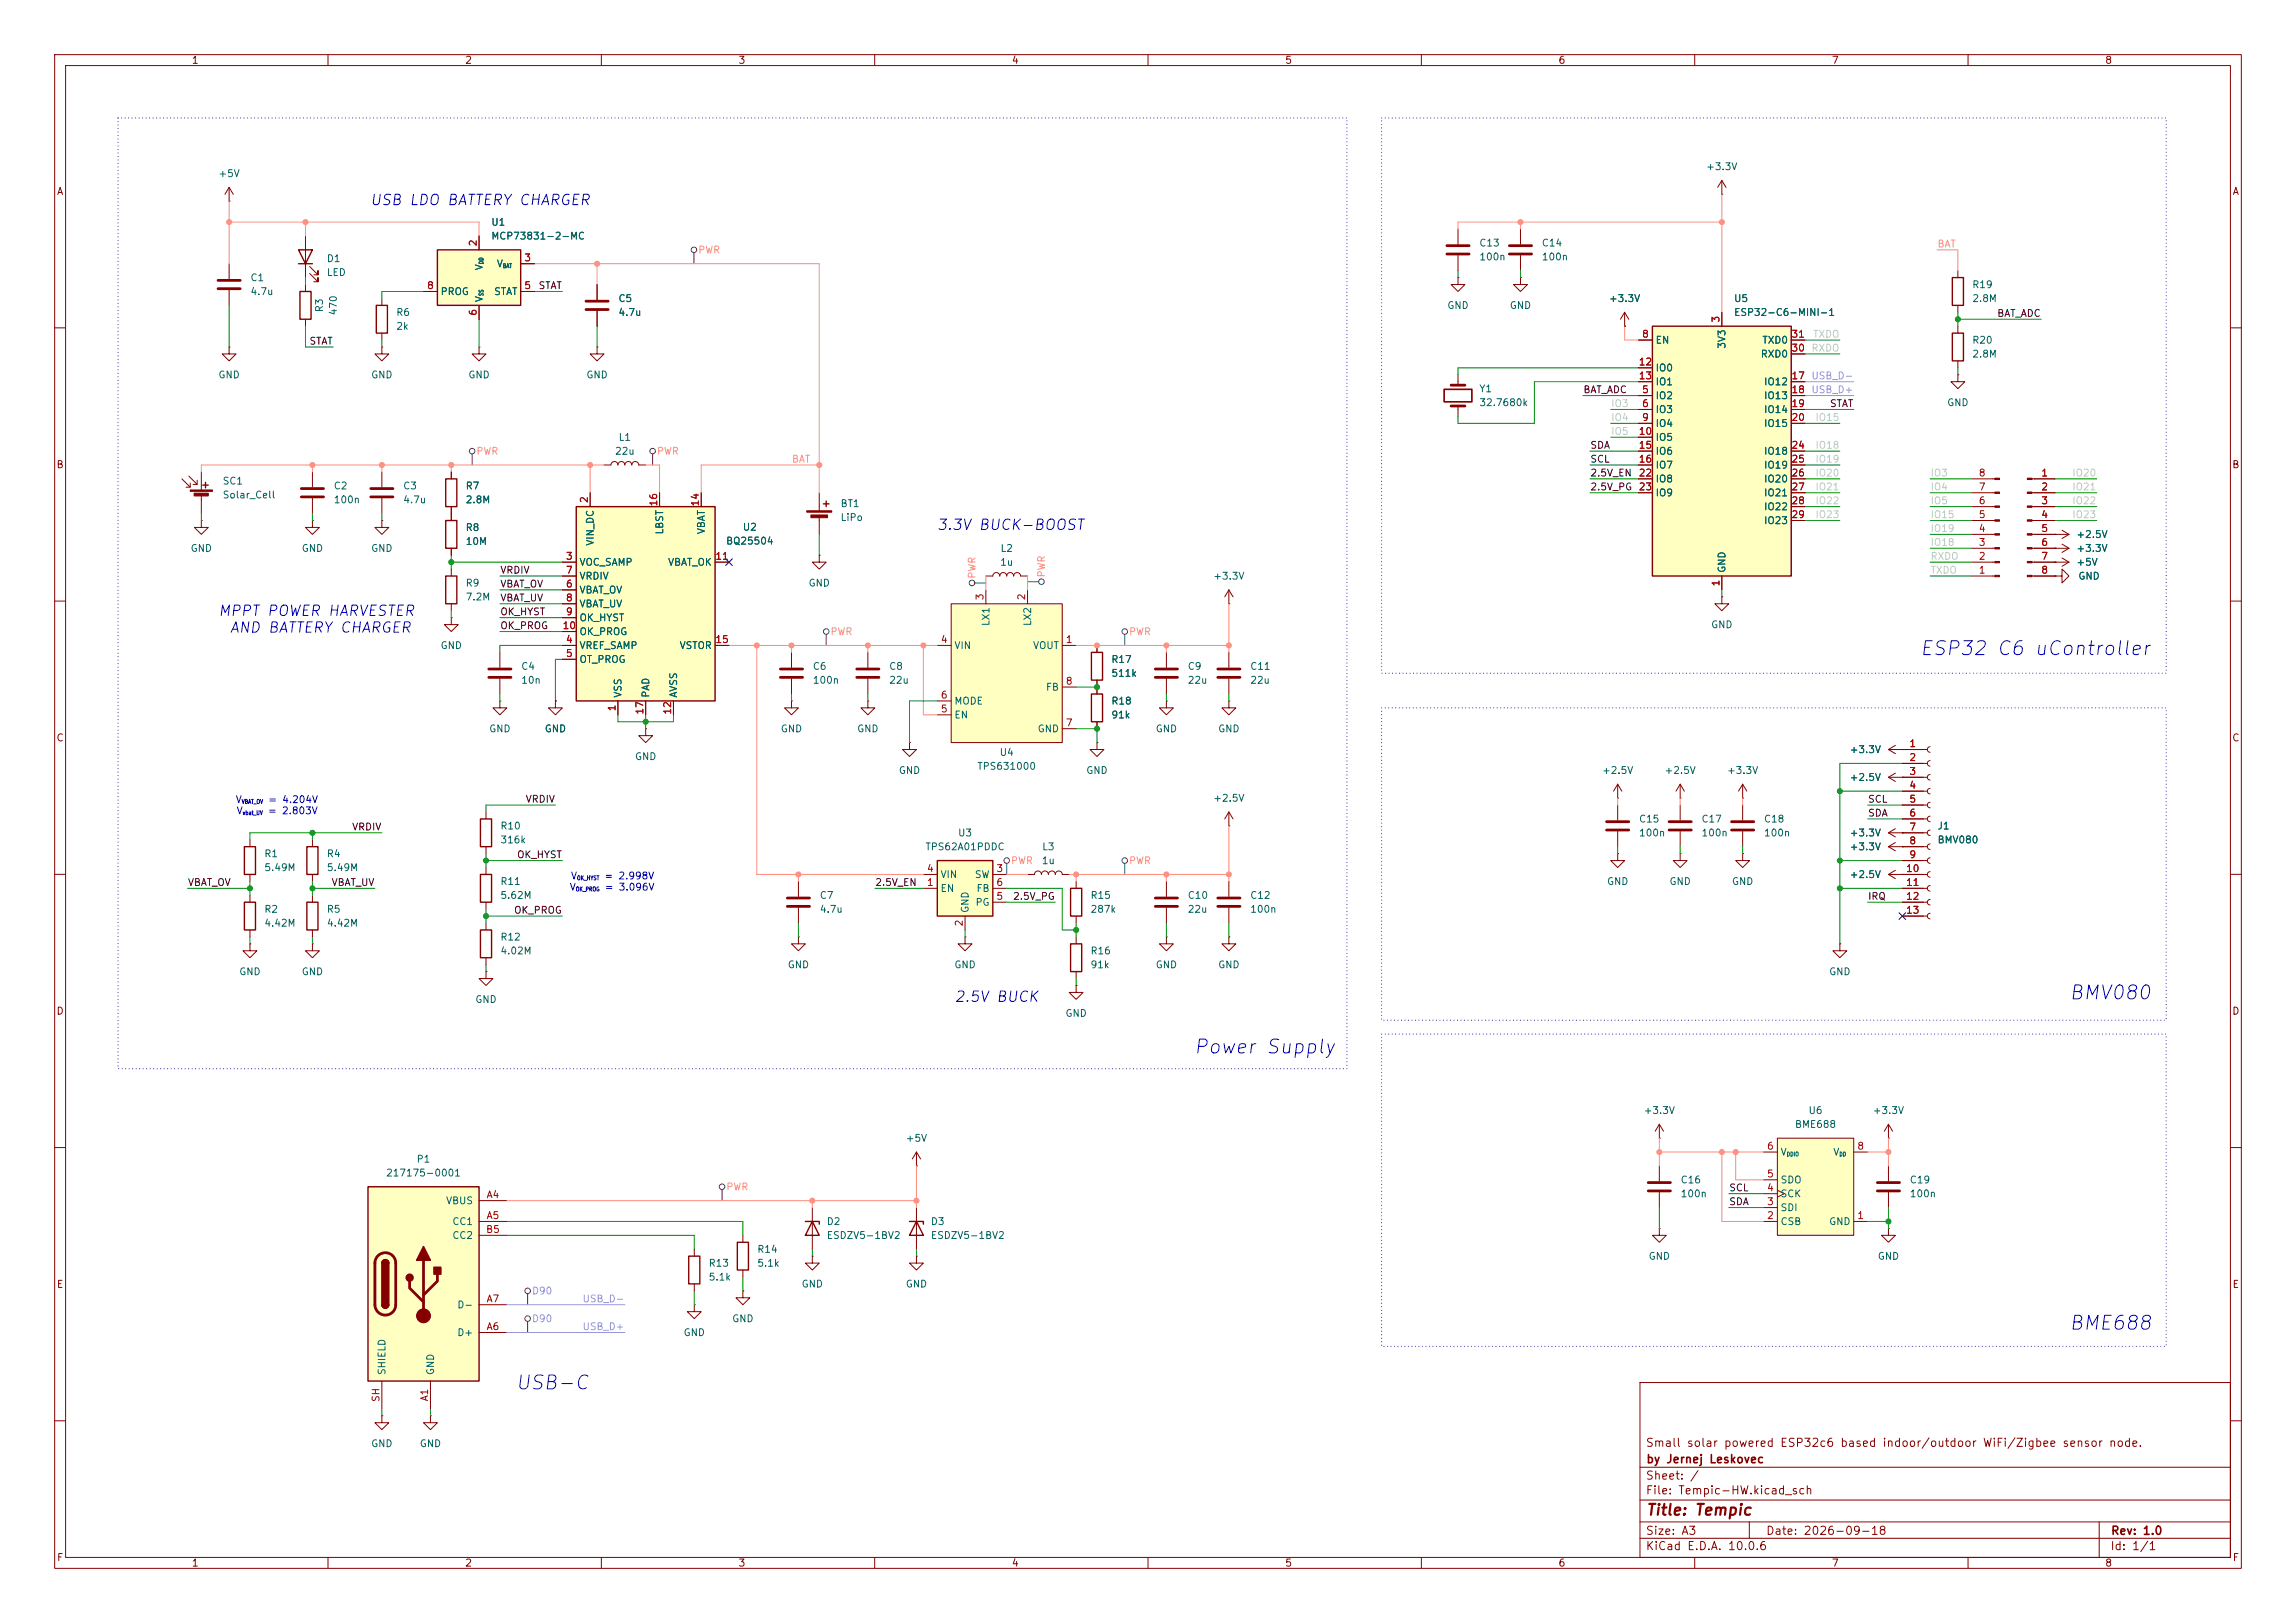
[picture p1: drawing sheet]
<svg xmlns="http://www.w3.org/2000/svg" width="420mm" height="297mm" viewBox="0 0 420 297" stroke-linecap="round" stroke-linejoin="round" font-family="sans-serif">
<defs><g id="words">
<g font-size="2.6" fill="#0000c2">
<text x="351" y="120.6">ESP32 C6 uController</text>
<text x="378.3" y="183.5">BMV080</text>
<text x="218.1" y="193.5">Power Supply</text>
<text x="378.3" y="244">BME688</text>
<text x="94.1" y="254.9">USB-C</text>
</g>
<text font-size="2" fill="#840000" x="301" y="277.8">Title: Tempic</text>
<g font-size="1.9" fill="#0000c2">
<text x="67.5" y="38">USB LDO BATTERY CHARGER</text>
<text x="171.2" y="97.5">3.3V BUCK-BOOST</text>
<text x="39.8" y="113.2">MPPT POWER HARVESTER</text>
<text x="41.8" y="116.3">AND BATTERY CHARGER</text>
<text x="174.4" y="183.8">2.5V BUCK</text>
</g>
<g font-size="1.5" fill="#840000">
<text x="300.9" y="265.1">Small solar powered ESP32c6 based indoor/outdoor WiFi/Zigbee sensor node.</text>
<text x="301" y="268.1">by Jernej Leskovec</text>
<text x="300.9" y="273.8">File: Tempic-HW.kicad_sch</text>
<text x="300.9" y="271.1">Sheet: /</text>
<text x="300.9" y="281.2">Size: A3</text>
<text x="322.9" y="281.2">Date: 2026-09-18</text>
<text x="386" y="281.2">Rev: 1.0</text>
<text x="300.9" y="284">KiCad E.D.A. 10.0.6</text>
<text x="385.9" y="284">Id: 1/1</text>
</g>
<g font-size="1.3" fill="#840000">
<text x="35" y="12">1</text>
<text x="85" y="12">2</text>
<text x="135" y="12">3</text>
<text x="185" y="12">4</text>
<text x="235" y="12">5</text>
<text x="285" y="12">6</text>
<text x="335" y="12">7</text>
<text x="385" y="12">8</text>
<text x="10.3" y="36">A</text>
<text x="408.3" y="36">A</text>
<text x="10.2" y="86">B</text>
<text x="408.2" y="86">B</text>
<text x="10.2" y="136">C</text>
<text x="408.2" y="136">C</text>
<text x="10.2" y="186">D</text>
<text x="408.2" y="186">D</text>
<text x="10.3" y="236">E</text>
<text x="408.3" y="236">E</text>
<text x="10.3" y="286">F</text>
<text x="35" y="287">1</text>
<text x="85" y="287">2</text>
<text x="135" y="287">3</text>
<text x="185" y="287">4</text>
<text x="235" y="287">5</text>
<text x="285" y="287">6</text>
<text x="335" y="287">7</text>
<text x="385" y="287">8</text>
<text x="408.3" y="286">F</text>
</g>
<g font-size="1.3" fill="#006464">
<text x="39.8" y="32.7">+5V</text>
<text x="312" y="31.4">+3.3V</text>
<text x="89.8" y="41.6">U1</text>
<text x="89.8" y="44.1">MCP73831-2-MC</text>
<text x="270.5" y="45.4">C13</text>
<text x="270.5" y="48">100n</text>
<text x="281.9" y="45.4">C14</text>
<text x="281.9" y="48">100n</text>
<text x="45.7" y="51.8">C1</text>
<text x="59.7" y="48.3">D1</text>
<text x="59.7" y="50.8">LED</text>
<text x="88.6" y="49.6" transform="rotate(-90 88.6 49.6)">V</text>
<text x="90.8" y="49.2">V</text>
<text x="360.7" y="53">R19</text>
<text x="45.7" y="54.3">4.7u</text>
<text x="59.4" y="57.2" transform="rotate(-90 59.4 57.2)">R3</text>
<text x="61.9" y="57.8" transform="rotate(-90 61.9 57.8)">470</text>
<text x="72.4" y="58.1">R6</text>
<text x="80.5" y="54.3">PROG</text>
<text x="88.6" y="55.4" transform="rotate(-90 88.6 55.4)">V</text>
<text x="90.3" y="54.3">STAT</text>
<text x="113" y="55.6">C5</text>
<text x="113" y="58.1">4.7u</text>
<text x="264.6" y="56.8">GND</text>
<text x="276.1" y="56.8">GND</text>
<text x="294.2" y="55.6">+3.3V</text>
<text x="317.1" y="55.6">U5</text>
<text x="317.1" y="58.1">ESP32-C6-MINI-1</text>
<text x="360.7" y="55.6">2.8M</text>
<text x="72.4" y="60.7">2k</text>
<text x="302.7" y="63.2">EN</text>
<text x="315.9" y="63.9" transform="rotate(-90 315.9 63.9)">3V3</text>
<text x="322" y="65.7">RXD0</text>
<text x="322.3" y="63.2">TXD0</text>
<text x="360.7" y="63.2">R20</text>
<text x="360.7" y="65.7">2.8M</text>
<text x="39.8" y="69.5">GND</text>
<text x="67.8" y="69.5">GND</text>
<text x="85.6" y="69.5">GND</text>
<text x="107.2" y="69.5">GND</text>
<text x="302.7" y="68.3">IO0</text>
<text x="302.7" y="70.8">IO1</text>
<text x="322.6" y="70.8">IO12</text>
<text x="270.5" y="72.1">Y1</text>
<text x="270.5" y="74.6">32.7680k</text>
<text x="302.7" y="73.4">IO2</text>
<text x="302.7" y="75.9">IO3</text>
<text x="322.6" y="73.4">IO13</text>
<text x="322.6" y="75.9">IO14</text>
<text x="356.1" y="74.6">GND</text>
<text x="112.4" y="83.5">22u</text>
<text x="113.1" y="81">L1</text>
<text x="302.7" y="78.4">IO4</text>
<text x="302.7" y="81">IO5</text>
<text x="302.7" y="83.5">IO6</text>
<text x="322.6" y="78.4">IO15</text>
<text x="322.6" y="83.5">IO18</text>
<text x="40.6" y="89">SC1</text>
<text x="60.9" y="89.9">C2</text>
<text x="73.6" y="89.9">C3</text>
<text x="85.1" y="89.9">R7</text>
<text x="302.7" y="86.1">IO7</text>
<text x="302.7" y="88.6">IO8</text>
<text x="322.6" y="86.1">IO19</text>
<text x="322.6" y="88.6">IO20</text>
<text x="40.6" y="91.5">Solar_Cell</text>
<text x="60.9" y="92.4">100n</text>
<text x="73.6" y="92.4">4.7u</text>
<text x="85.1" y="92.4">2.8M</text>
<text x="153.7" y="93.1">BT1</text>
<text x="153.7" y="95.6">LiPo</text>
<text x="302.7" y="91.1">IO9</text>
<text x="322.6" y="91.1">IO21</text>
<text x="322.6" y="93.7">IO22</text>
<text x="34.8" y="101.3">GND</text>
<text x="55.1" y="101.3">GND</text>
<text x="67.8" y="101.3">GND</text>
<text x="85.1" y="97.5">R8</text>
<text x="85.1" y="100">10M</text>
<text x="108.9" y="100" transform="rotate(-90 108.9 100)">VIN_DC</text>
<text x="121.6" y="97.9" transform="rotate(-90 121.6 97.9)">LBST</text>
<text x="129.2" y="97.9" transform="rotate(-90 129.2 97.9)">VBAT</text>
<text x="132.7" y="100">BQ25504</text>
<text x="135.8" y="97.4">U2</text>
<text x="182.9" y="101.3">L2</text>
<text x="322.6" y="96.2">IO23</text>
<text x="379.7" y="101.3">+3.3V</text>
<text x="379.7" y="98.8">+2.5V</text>
<text x="85.1" y="107.6">R9</text>
<text x="105.9" y="103.8">VOC_SAMP</text>
<text x="105.9" y="106.4">VRDIV</text>
<text x="122.1" y="103.8">VBAT_OK</text>
<text x="147.8" y="107.6">GND</text>
<text x="182.8" y="103.8">1u</text>
<text x="221.8" y="106.4">+3.3V</text>
<text x="315.9" y="104.9" transform="rotate(-90 315.9 104.9)">GND</text>
<text x="379.7" y="103.8">+5V</text>
<text x="380.1" y="106.4">GND</text>
<text x="85.1" y="110.2">7.2M</text>
<text x="105.9" y="108.9">VBAT_OV</text>
<text x="105.9" y="111.5">VBAT_UV</text>
<text x="105.9" y="114">OK_HYST</text>
<text x="80.5" y="119.1">GND</text>
<text x="105.9" y="119.1">VREF_SAMP</text>
<text x="105.9" y="116.5">OK_PROG</text>
<text x="124.2" y="119.1">VSTOR</text>
<text x="174.5" y="119.1">VIN</text>
<text x="181.3" y="114.7" transform="rotate(-90 181.3 114.7)">LX1</text>
<text x="188.9" y="119.1">VOUT</text>
<text x="188.9" y="114.7" transform="rotate(-90 188.9 114.7)">LX2</text>
<text x="312.9" y="115.3">GND</text>
<text x="95.2" y="122.9">C4</text>
<text x="95.2" y="125.4">10n</text>
<text x="105.9" y="121.6">OT_PROG</text>
<text x="148.6" y="122.9">C6</text>
<text x="148.6" y="125.4">100n</text>
<text x="162.5" y="122.9">C8</text>
<text x="162.5" y="125.4">22u</text>
<text x="203.2" y="121.6">R17</text>
<text x="203.2" y="124.2">511k</text>
<text x="217.2" y="122.9">C9</text>
<text x="217.2" y="125.4">22u</text>
<text x="228.6" y="122.9">C11</text>
<text x="228.6" y="125.4">22u</text>
<text x="114" y="127.8" transform="rotate(-90 114 127.8)">VSS</text>
<text x="119.1" y="127.8" transform="rotate(-90 119.1 127.8)">PAD</text>
<text x="124.2" y="127.8" transform="rotate(-90 124.2 127.8)">AVSS</text>
<text x="174.5" y="131.8">EN</text>
<text x="174.5" y="129.2">MODE</text>
<text x="191.2" y="126.7">FB</text>
<text x="203.2" y="129.2">R18</text>
<text x="203.2" y="131.8">91k</text>
<text x="89.4" y="134.3">GND</text>
<text x="99.5" y="134.3">GND</text>
<text x="142.7" y="134.3">GND</text>
<text x="156.7" y="134.3">GND</text>
<text x="189.7" y="134.3">GND</text>
<text x="211.3" y="134.3">GND</text>
<text x="222.7" y="134.3">GND</text>
<text x="116" y="139.4">GND</text>
<text x="164.3" y="141.9">GND</text>
<text x="178.7" y="141.2">TPS631000</text>
<text x="182.8" y="138.6">U4</text>
<text x="198.6" y="141.9">GND</text>
<text x="292.9" y="141.9">+2.5V</text>
<text x="304.4" y="141.9">+2.5V</text>
<text x="315.8" y="141.9">+3.3V</text>
<text x="338.2" y="138.1">+3.3V</text>
<text x="338.2" y="143.2">+2.5V</text>
<text x="221.8" y="147">+2.5V</text>
<text x="91.4" y="152.1">R10</text>
<text x="91.4" y="154.6">316k</text>
<text x="169.2" y="155.9">TPS62A01PDDC</text>
<text x="175.1" y="153.4">U3</text>
<text x="190.5" y="155.9">L3</text>
<text x="299.7" y="150.8">C15</text>
<text x="299.7" y="153.4">100n</text>
<text x="311.1" y="150.8">C17</text>
<text x="311.1" y="153.4">100n</text>
<text x="322.6" y="150.8">C18</text>
<text x="322.6" y="153.4">100n</text>
<text x="338.2" y="153.4">+3.3V</text>
<text x="338.2" y="155.9">+3.3V</text>
<text x="354.3" y="152.1">J1</text>
<text x="354.3" y="154.6">BMV080</text>
<text x="48.2" y="157.2">R1</text>
<text x="48.2" y="159.7">5.49M</text>
<text x="59.7" y="157.2">R4</text>
<text x="59.7" y="159.7">5.49M</text>
<text x="171.9" y="161">VIN</text>
<text x="178.2" y="161">SW</text>
<text x="190.5" y="158.4">1u</text>
<text x="338.2" y="161">+2.5V</text>
<text x="48.2" y="167.3">R2</text>
<text x="59.7" y="167.3">R5</text>
<text x="91.4" y="162.3">R11</text>
<text x="91.4" y="164.8">5.62M</text>
<text x="149.8" y="164.8">C7</text>
<text x="149.8" y="167.3">4.7u</text>
<text x="171.9" y="163.5">EN</text>
<text x="177.5" y="167.2" transform="rotate(-90 177.5 167.2)">GND</text>
<text x="178.3" y="166.1">PG</text>
<text x="178.5" y="163.5">FB</text>
<text x="199.4" y="164.8">R15</text>
<text x="199.4" y="167.3">287k</text>
<text x="217.2" y="164.8">C10</text>
<text x="217.2" y="167.3">22u</text>
<text x="228.6" y="164.8">C12</text>
<text x="228.6" y="167.3">100n</text>
<text x="293.8" y="162.3">GND</text>
<text x="305.3" y="162.3">GND</text>
<text x="316.7" y="162.3">GND</text>
<text x="48.2" y="169.9">4.42M</text>
<text x="59.7" y="169.9">4.42M</text>
<text x="91.4" y="172.4">R12</text>
<text x="43.7" y="178.8">GND</text>
<text x="55.1" y="178.8">GND</text>
<text x="91.4" y="175">4.02M</text>
<text x="144" y="177.5">GND</text>
<text x="174.5" y="177.5">GND</text>
<text x="199.4" y="175">R16</text>
<text x="199.4" y="177.5">91k</text>
<text x="211.3" y="177.5">GND</text>
<text x="222.7" y="177.5">GND</text>
<text x="334.5" y="178.8">GND</text>
<text x="86.8" y="183.8">GND</text>
<text x="194.8" y="186.4">GND</text>
<text x="165.6" y="209.2">+5V</text>
<text x="300.6" y="204.2">+3.3V</text>
<text x="328.2" y="206.7">BME688</text>
<text x="330.7" y="204.2">U6</text>
<text x="342.5" y="204.2">+3.3V</text>
<text x="70.5" y="215.6">217175-0001</text>
<text x="76.1" y="213.1">P1</text>
<text x="325.6" y="211.8">V</text>
<text x="335.2" y="211.8">V</text>
<text x="81.5" y="220.7">VBUS</text>
<text x="307.3" y="216.9">C16</text>
<text x="307.3" y="219.4">100n</text>
<text x="325.6" y="221.9">SDI</text>
<text x="325.6" y="219.4">SCK</text>
<text x="325.6" y="216.9">SDO</text>
<text x="349.2" y="216.9">C19</text>
<text x="349.2" y="219.4">100n</text>
<text x="82.6" y="224.5">CC1</text>
<text x="82.6" y="227">CC2</text>
<text x="151.1" y="224.5">D2</text>
<text x="151.1" y="227">ESDZV5-1BV2</text>
<text x="170.2" y="224.5">D3</text>
<text x="170.2" y="227">ESDZV5-1BV2</text>
<text x="325.6" y="224.5">CSB</text>
<text x="334.5" y="224.5">GND</text>
<text x="129.5" y="232.1">R13</text>
<text x="138.4" y="229.6">R14</text>
<text x="138.4" y="232.1">5.1k</text>
<text x="301.5" y="230.8">GND</text>
<text x="343.4" y="230.8">GND</text>
<text x="83.5" y="239.7">D-</text>
<text x="129.5" y="234.6">5.1k</text>
<text x="146.5" y="235.9">GND</text>
<text x="165.6" y="235.9">GND</text>
<text x="83.5" y="244.8">D+</text>
<text x="124.9" y="244.8">GND</text>
<text x="133.8" y="242.3">GND</text>
<text x="70.8" y="251.7" transform="rotate(-90 70.8 251.7)">SHIELD</text>
<text x="79.7" y="251.7" transform="rotate(-90 79.7 251.7)">GND</text>
<text x="67.8" y="265.1">GND</text>
<text x="76.7" y="265.1">GND</text>
</g>
<g font-size="1.3" fill="#a90000">
<text x="87.5" y="45.2" transform="rotate(-90 87.5 45.2)">2</text>
<text x="78" y="53.2">8</text>
<text x="95.8" y="48.1">3</text>
<text x="95.8" y="53.2">5</text>
<text x="87.5" y="57.9" transform="rotate(-90 87.5 57.9)">6</text>
<text x="314.8" y="59.2" transform="rotate(-90 314.8 59.2)">3</text>
<text x="300.3" y="62.1">8</text>
<text x="327.6" y="64.6">30</text>
<text x="327.6" y="62.1">31</text>
<text x="299.7" y="67.2">12</text>
<text x="299.7" y="69.7">13</text>
<text x="327.6" y="69.7">17</text>
<text x="300.3" y="72.3">5</text>
<text x="300.3" y="74.8">6</text>
<text x="300.3" y="77.3">9</text>
<text x="327.6" y="72.3">18</text>
<text x="327.6" y="74.8">19</text>
<text x="327.6" y="77.3">20</text>
<text x="299.7" y="79.9">10</text>
<text x="299.7" y="82.4">15</text>
<text x="327.6" y="82.4">24</text>
<text x="299.7" y="85">16</text>
<text x="299.7" y="87.5">22</text>
<text x="327.6" y="85">25</text>
<text x="327.6" y="87.5">26</text>
<text x="361.9" y="87.5">8</text>
<text x="373.3" y="87.5">1</text>
<text x="107.8" y="92.2" transform="rotate(-90 107.8 92.2)">2</text>
<text x="120.5" y="92.8" transform="rotate(-90 120.5 92.8)">16</text>
<text x="128.1" y="92.8" transform="rotate(-90 128.1 92.8)">14</text>
<text x="299.7" y="90">23</text>
<text x="327.6" y="90">27</text>
<text x="327.6" y="92.6">28</text>
<text x="327.6" y="95.1">29</text>
<text x="361.9" y="95.1">5</text>
<text x="361.9" y="92.6">6</text>
<text x="361.9" y="90">7</text>
<text x="373.3" y="90">2</text>
<text x="373.3" y="92.6">3</text>
<text x="373.3" y="95.1">4</text>
<text x="361.9" y="100.2">3</text>
<text x="361.9" y="97.7">4</text>
<text x="373.3" y="97.7">5</text>
<text x="373.3" y="100.2">6</text>
<text x="103.4" y="102.7">3</text>
<text x="103.4" y="107.8">6</text>
<text x="103.4" y="105.3">7</text>
<text x="130.7" y="102.7">11</text>
<text x="314.8" y="107.4" transform="rotate(-90 314.8 107.4)">1</text>
<text x="361.9" y="105.3">1</text>
<text x="361.9" y="102.7">2</text>
<text x="373.3" y="102.7">7</text>
<text x="373.3" y="105.3">8</text>
<text x="103.4" y="110.4">8</text>
<text x="103.4" y="112.9">9</text>
<text x="180.2" y="110" transform="rotate(-90 180.2 110)">3</text>
<text x="187.8" y="110" transform="rotate(-90 187.8 110)">2</text>
<text x="102.8" y="115.4">10</text>
<text x="103.4" y="118">4</text>
<text x="130.7" y="118">15</text>
<text x="172" y="118">4</text>
<text x="194.8" y="118">1</text>
<text x="103.4" y="120.5">5</text>
<text x="194.8" y="125.6">8</text>
<text x="112.9" y="130.3" transform="rotate(-90 112.9 130.3)">1</text>
<text x="118" y="130.9" transform="rotate(-90 118 130.9)">17</text>
<text x="123.1" y="130.9" transform="rotate(-90 123.1 130.9)">12</text>
<text x="172" y="130.7">5</text>
<text x="172" y="128.1">6</text>
<text x="194.8" y="133.2">7</text>
<text x="349.2" y="137">1</text>
<text x="349.2" y="139.6">2</text>
<text x="349.2" y="142.1">3</text>
<text x="349.2" y="144.6">4</text>
<text x="349.2" y="147.2">5</text>
<text x="349.2" y="149.7">6</text>
<text x="349.2" y="152.3">7</text>
<text x="349.2" y="154.8">8</text>
<text x="169.4" y="159.9">4</text>
<text x="182.1" y="159.9">3</text>
<text x="348.5" y="159.9">10</text>
<text x="349.2" y="157.3">9</text>
<text x="169.4" y="162.4">1</text>
<text x="182.1" y="165">5</text>
<text x="182.1" y="162.4">6</text>
<text x="348.5" y="162.4">11</text>
<text x="348.5" y="165">12</text>
<text x="348.5" y="167.5">13</text>
<text x="176.4" y="169.6" transform="rotate(-90 176.4 169.6)">2</text>
<text x="323.1" y="215.8">5</text>
<text x="323.1" y="210.7">6</text>
<text x="339.6" y="210.7">8</text>
<text x="88.9" y="219.6">A4</text>
<text x="323.1" y="220.8">3</text>
<text x="323.1" y="218.3">4</text>
<text x="88.8" y="225.9">B5</text>
<text x="88.9" y="223.4">A5</text>
<text x="323.1" y="223.4">2</text>
<text x="339.6" y="223.4">1</text>
<text x="88.9" y="238.6">A7</text>
<text x="88.9" y="243.7">A6</text>
<text x="69.7" y="256.7" transform="rotate(-90 69.7 256.7)">SH</text>
<text x="78.6" y="256.5" transform="rotate(-90 78.6 256.5)">A1</text>
</g>
<g font-size="1.3" fill="#ff8e80">
<text x="127.6" y="46.7">PWR</text>
<text x="354.3" y="45.6">BAT</text>
<text x="87" y="83.5">PWR</text>
<text x="120.1" y="83.5">PWR</text>
<text x="144.8" y="85">BAT</text>
<text x="178.8" y="106" transform="rotate(-90 178.8 106)">PWR</text>
<text x="191.5" y="105.8" transform="rotate(-90 191.5 105.8)">PWR</text>
<text x="151.8" y="116.5">PWR</text>
<text x="206.4" y="116.5">PWR</text>
<text x="184.8" y="158.4">PWR</text>
<text x="206.4" y="158.4">PWR</text>
<text x="132.8" y="218.1">PWR</text>
</g>
<g font-size="1.3" fill="#0f0f0f">
<text x="98.4" y="53.2">STAT</text>
<text x="365.2" y="58.3">BAT_ADC</text>
<text x="56.5" y="63.4">STAT</text>
<text x="289.5" y="72.3">BAT_ADC</text>
<text x="334.6" y="74.8">STAT</text>
<text x="290.8" y="82.4">SDA</text>
<text x="290.8" y="85">SCL</text>
<text x="290.8" y="87.5">2.5V_EN</text>
<text x="290.8" y="90">2.5V_PG</text>
<text x="91.4" y="105.3">VRDIV</text>
<text x="91.4" y="107.8">VBAT_OV</text>
<text x="91.4" y="110.4">VBAT_UV</text>
<text x="91.4" y="112.9">OK_HYST</text>
<text x="91.4" y="115.4">OK_PROG</text>
<text x="96.1" y="147.2">VRDIV</text>
<text x="341.6" y="147.2">SCL</text>
<text x="341.6" y="149.7">SDA</text>
<text x="64.3" y="152.3">VRDIV</text>
<text x="94.5" y="157.4">OK_HYST</text>
<text x="34.3" y="162.4">VBAT_OV</text>
<text x="60.6" y="162.4">VBAT_UV</text>
<text x="93.9" y="167.5">OK_PROG</text>
<text x="160" y="162.4">2.5V_EN</text>
<text x="185.2" y="165">2.5V_PG</text>
<text x="341.6" y="165">IRQ</text>
<text x="316.2" y="218.3">SCL</text>
<text x="316.2" y="220.9">SDA</text>
</g>
<g font-size="1.3" fill="#c0c0c0">
<text x="331.2" y="64.6">RXDO</text>
<text x="331.5" y="62.1">TXDO</text>
<text x="294.6" y="74.8">IO3</text>
<text x="294.6" y="77.3">IO4</text>
<text x="332" y="77.3">IO15</text>
<text x="294.6" y="79.9">IO5</text>
<text x="332" y="82.4">IO18</text>
<text x="332" y="87.5">IO20</text>
<text x="332" y="85">IO19</text>
<text x="353" y="87.5">IO3</text>
<text x="379" y="87.5">IO20</text>
<text x="332" y="95.1">IO23</text>
<text x="332" y="92.6">IO22</text>
<text x="332" y="90">IO21</text>
<text x="353" y="90">IO4</text>
<text x="353" y="92.6">IO5</text>
<text x="353" y="95.1">IO15</text>
<text x="379" y="92.6">IO22</text>
<text x="379" y="90">IO21</text>
<text x="379" y="95.1">IO23</text>
<text x="353" y="100.2">IO18</text>
<text x="353" y="97.7">IO19</text>
<text x="353" y="102.7">RXDO</text>
<text x="353" y="105.3">TXDO</text>
</g>
<g font-size="1.3" fill="#9987ff">
<text x="331.2" y="69.7">USB_D-</text>
<text x="331.2" y="72.3">USB_D+</text>
<text x="97.2" y="237.2">D90</text>
<text x="106.5" y="238.6">USB_D-</text>
<text x="97.2" y="242.3">D90</text>
<text x="106.5" y="243.7">USB_D+</text>
</g>
<g font-size="1.3" fill="#0000c2">
<text x="43" y="147.3">V</text>
<text x="43.2" y="149.3">V</text>
<text x="48.9" y="149.3">= 2.803V</text>
<text x="49" y="147.3">= 4.204V</text>
<text x="104.3" y="161.2">V</text>
<text x="110.5" y="161.2">= 2.998V</text>
<text x="104.1" y="163.3">V</text>
<text x="110.5" y="163.3">= 3.096V</text>
</g>
<g font-size=".8" fill="#006464">
<text x="88.6" y="48.4" transform="rotate(-90 88.6 48.4)">DD</text>
<text x="91.9" y="49.2">BAT</text>
<text x="88.6" y="54.2" transform="rotate(-90 88.6 54.2)">SS</text>
<text x="326.8" y="211.8">DDIO</text>
<text x="336.4" y="211.8">DD</text>
</g>
<g font-size=".8" fill="#0000c2">
<text x="44.2" y="147.3">VBAT_OV</text>
<text x="44.3" y="149.3">vbat_UV</text>
<text x="105.5" y="161.3">OK_HYST</text>
<text x="105.3" y="163.3">OK_PROG</text>
</g>
</g></defs>
<g fill="none" stroke="#840000" stroke-width=".18">
<path d="M10 10h400v277h-400zM12 12h396v273h-396zM60 10v2M110 10v2M160 10v2M210 10v2M260 10v2M310 10v2M360 10v2M55.9 43.2v7.6M56.6 50l1.6 1.6v-.8v.8h-.8M56.6 48.8l1.6 1.5v-.8v.8h-.8"/>
<path d="M10 60h2M408 60h2M10 110h2M213.4 119.4v2.8M224.8 110.5h.1M224.8 108l-.8 1.2M224.8 108l.8 1.2M224.8 108v2.5M224.8 119.4v2.8M408 110h2M200.7 125.7v1.3M200.7 132.1v1.3"/>
<path d="M213.4 124.2v2.8M224.8 124.2v2.8M10 160h2M88.9 148.6v1.3M88.9 154.9v1.3M408 160h2M45.7 172.7v1.3h1.3l-1.3 1.3-1.3-1.3h1.3M45.7 172.7h.1M45.7 163.8v1.3M45.7 170.2v1.3M10 210h2M408 210h2"/>
<path d="M300 253h108v32h-108zM10 260h2M300 278.5h108M300 274.5h108M300 268.5h108M320 278.5v3M384 278.5v6.5M408 260h2M60 285v2M110 285v2M160 285v2M210 285v2"/>
<path d="M260 285v2M300 281.5h108M310 285v2M360 285v2"/>
</g>
<path d="M54.6 45.7h2.5l-1.2 2.6zM54.6 48.3h2.5M199.6 127h2.1v5.1h-2.1zM87.9 149.9h2v5h-2zM44.7 165.1h2v5.1h-2z" fill="none" stroke="#840000" stroke-width=".25"/>
<path d="M211.3 122.4h4.1M211.3 124h4.1M222.8 122.4h4M222.8 124h4" fill="none" stroke="#840000" stroke-width=".51"/>
<path d="M174 110.5h20.3v25.4h-20.3z" fill="#ffffc2"/>
<path d="M171.4 118.1h2.6M174 110.5h20.3v25.4h-20.3zM180.3 108v2.5M188 108v2.5M194.3 118.1h2.5M171.4 130.8h2.6M171.4 128.3h2.6M194.3 133.4h2.5M194.3 125.7h2.5" fill="none" stroke="#840000" stroke-width=".18"/>
<path d="M171.4 157.5h10.2v10.1h-10.2z" fill="#ffffc2"/>
<path d="M54.9 53.3h2v5.1h-2zM68.8 55.9h2.1v5.1h-2.1zM357.1 50.8h2.1v5.1h-2.1zM357.1 61h2.1v5h-2.1zM37.1 88.8h1M37.6 88.3v1M199.6 119.4h2.1v5.1h-2.1zM44.7 154.9h2v5.1h-2zM56.1 154.9h2.1v5.1h-2.1zM171.4 157.5h10.2v10.1h-10.2zM87.9 160h2v5.1h-2zM87.9 170.2h2v5.1h-2z" fill="none" stroke="#840000" stroke-width=".25"/>
<g fill="none" stroke="#840000" stroke-width=".18">
<path d="M41.9 36.8h.1M41.9 34.3l-.8 1.3M41.9 34.3l.8 1.3M41.9 34.3v2.5M41.9 48.3v2.8M41.9 53.1v2.8M55.9 52.1v1.2M55.9 58.4v1.3M69.8 54.6v1.3M109.2 52.1v2.8M109.2 56.9v2.8M266.7 41.9v2.8"/>
<path d="M266.7 46.7v2.8M278.1 50.8v1.3h1.3l-1.3 1.2-1.2-1.2h1.2M278.1 50.8h.1M358.1 49.5v1.3M358.1 55.9v1.3M358.1 59.7v1.3M41.9 63.5v1.3h1.3l-1.3 1.2-1.3-1.2h1.3M41.9 63.5h.1M69.8 63.5v1.3h1.3l-1.3 1.2-1.2-1.2h1.2M69.8 63.5h.1M69.8 61v1.2M87.6 63.5v1.3h1.3l-1.3 1.2-1.2-1.2h1.2"/>
<path d="M87.6 63.5h.1M109.2 63.5v1.3h1.3l-1.3 1.2-1.3-1.2h1.3M109.2 63.5h.1M358.1 68.6v1.3h1.3l-1.3 1.2-1.2-1.2h1.2M358.1 68.6h.1M358.1 66v1.3M33.3 87.6l1.5 1.6M34.5 87.1l1.6 1.5M34.8 88.4v.8h-.8M36.1 87.9v.7h-.8M36.8 95.3v1.2h1.3l-1.3 1.3-1.2-1.3h1.2M36.8 95.3h.1"/>
<path d="M36.8 86.4v3.3M36.8 90.7v3.3M110.5 85.1h1.3a.64 .64 0 0 1 .6-.6 .64 .64 0 0 1 .6 .6 .64 .64 0 0 1 .7-.6 .64 .64 0 0 1 .6 .6 .64 .64 0 0 1 .6-.6 .64 .64 0 0 1 .7 .6 .64 .64 0 0 1 .6-.6 .64 .64 0 0 1 .6 .6h1.3M149.9 101.6v1.3h1.2l-1.2 1.2-1.3-1.2h1.3M149.9 101.6h.1M180.3 105.4h1.3a.64 .64 0 0 1 .6-.6 .64 .64 0 0 1 .7 .6 .64 .64 0 0 1 .6-.6 .64 .64 0 0 1 .6 .6 .64 .64 0 0 1 .7-.6 .64 .64 0 0 1 .6 .6 .64 .64 0 0 1 .7-.6 .64 .64 0 0 1 .6 .6h1.3M200.7 118.1v1.3M91.4 128.3v1.2h1.3l-1.3 1.3-1.2-1.3h1.2M91.4 128.3h.1M200.7 124.5v1.2M345.4 137.2l1.3 .7M345.4 137.2h2.6"/>
<path d="M346.7 136.4l-1.3 .8M348 137.2h.1M45.7 153.7v1.2M57.1 153.7v1.2M88.9 158.8v1.2M345.4 152.4l1.3 .8M345.4 152.4h2.6M345.4 142.2l1.3 .8M345.4 142.2h2.6M345.4 154.9l1.3 .8M345.4 154.9h2.6M346.7 159.3l-1.3 .7"/>
<path d="M346.7 151.6l-1.3 .8M346.7 141.5l-1.3 .7M346.7 154.2l-1.3 .7M348 152.4h.1M348 142.2h.1M348 154.9h.1M45.7 160v1.3M57.1 160v1.3M88.9 177.8v1.3h1.3l-1.3 1.2-1.3-1.2h1.3M88.9 177.8h.1M88.9 165.1v1.3M88.9 168.9v1.3"/>
<path d="M88.9 175.3v1.2M168.9 162.6h2.5M168.9 160h2.5M176.5 167.6v2.6M181.6 162.6h2.5M181.6 160h2.5M181.6 165.1h2.5M345.4 160h2.6M345.4 160l1.3 .8M348 160h.1M345.4 208.3h.1M345.4 205.7l-.7 1.3"/>
<path d="M345.4 205.7l.8 1.3M345.4 205.7v2.6"/>
</g>
<g fill="#840000" stroke="#840000" stroke-width=".18">
<path d="M34.8 89.7h4.1v.2h-4.1z"/>
<path d="M35.5 90.2h2.6v.6h-2.6z"/>
</g>
<path d="M39.9 51.3h4M39.9 52.8h4M107.2 55.1h4.1M107.2 56.6h4.1M264.7 45h4M264.7 46.5h4" fill="none" stroke="#840000" stroke-width=".51"/>
<path d="M105.4 92.7h25.4v35.6h-25.4z" fill="#ffffc2"/>
<path d="M105.4 92.7h25.4v35.6h-25.4zM150.6 92.2h1M151.1 91.7v1M56.1 165.1h2.1v5.1h-2.1z" fill="none" stroke="#840000" stroke-width=".25"/>
<g fill="none" stroke="#840000" stroke-width=".18">
<path d="M107.9 90.2v2.5M120.6 90.2v2.5M128.3 90.2v2.5M149.9 90.2v3.3M149.9 94.5v3.3M102.9 102.9h2.5M102.9 118.1h2.5M102.9 108h2.5M102.9 105.4h2.5M102.9 110.5h2.5M102.9 113h2.5M102.9 115.6h2.5"/>
<path d="M130.8 102.9h2.5M130.8 118.1h2.5M144.8 119.4v2.8M158.7 119.4v2.8M102.9 120.7h2.5M113 128.3v2.5M118.1 128.3v2.5M123.2 128.3v2.5M144.8 128.3v1.2h1.2l-1.2 1.3-1.3-1.3h1.3M144.8 128.3h.1M144.8 124.2v2.8M158.7 128.3v1.2h1.3l-1.3 1.3-1.2-1.3h1.2"/>
<path d="M158.7 128.3h.1M158.7 124.2v2.8M166.4 135.9v1.3h1.2l-1.2 1.2-1.3-1.2h1.3M166.4 135.9h.1M57.1 163.8v1.3M57.1 170.2v1.3M146 171.5v1.2h1.3l-1.3 1.3-1.2-1.3h1.2M146 171.5h.1M146 161.3v2.8M146 166.1v2.8M176.5 171.5v1.2h1.3l-1.3 1.3-1.2-1.3h1.2M176.5 171.5h.1"/>
<path d="M303.5 213.4v2.8M303.5 218.2v2.8M303.5 224.8v1.3h1.3l-1.3 1.2-1.2-1.2h1.2M303.5 224.8h.1M345.4 224.8v1.3h1.3l-1.3 1.2-1.2-1.2h1.2M345.4 224.8h.1"/>
</g>
<path d="M142.7 122.4h4.1M142.7 124h4.1M156.7 122.4h4.1M156.7 124h4.1M144 164.3h4.1M144 165.9h4.1M301.5 216.4h4.1M301.5 217.9h4.1" fill="none" stroke="#840000" stroke-width=".51"/>
<g fill="#840000" stroke="#840000" stroke-width=".18">
<path d="M147.6 93.5h4.5v.2h-4.5z"/>
<path d="M148.3 94.2h3.1v.5h-3.1z"/>
</g>
<path d="M325.1 208.3h14v17.8h-14z" fill="#ffffc2"/>
<g fill="none" stroke="#840000" stroke-width=".18">
<path d="M360.7 87.6h4.2M360.7 90.2h4.2M360.7 92.7h4.2M360.7 95.3h4.2M360.7 97.8h4.2M371.7 87.6h4.2M371.7 90.2h4.2M371.7 92.7h4.2M371.7 95.3h4.2M371.7 97.8h6.8M375.9 97.8h.1M377.2 99.6l1.3 .7"/>
<path d="M377.2 97l1.3 .8M378.5 97.8l-1.3 .8M91.4 119.4v2.8M360.7 100.3h4.2M360.7 102.9h4.2M360.7 105.4h4.2M371.7 100.3h6.8M371.7 102.9h6.8M371.7 105.4h4.2M375.9 105.4h1.3v-1.3l1.3 1.3-1.3 1.3v-1.3M375.9 105.4h.1M375.9 100.3h.1"/>
<path d="M375.9 102.9h.1M377.2 102.1l1.3 .8M378.5 100.3l-1.3 .8M378.5 102.9l-1.3 .7M91.4 124.2v2.8M101.6 128.3v1.2h1.3l-1.3 1.3-1.3-1.3h1.3M101.6 128.3h.1M118.1 133.4v1.2h1.3l-1.3 1.3-1.3-1.3h1.3M118.1 133.4h.1M348 137.2h4.6M348 139.7h4.6M353.1 136.7l-.4 .1-.1 .4 .1 .3 .4 .2"/>
<path d="M353.1 139.2l-.4 .1-.1 .4 .1 .4 .4 .1M295.9 146.1h.1M295.9 143.5l-.8 1.3M295.9 143.5l.8 1.3M295.9 143.5v2.6M307.3 156.2v1.3h1.3l-1.3 1.3-1.2-1.3h1.2M307.3 156.2h.1M348 142.2h4.6M348 144.8h4.6M348 147.3h4.6M348 149.9h4.6M348 152.4h4.6"/>
<path d="M348 154.9h4.6M348 157.5h4.6M353.1 141.7l-.4 .2-.1 .3 .1 .4 .4 .1M353.1 144.3l-.4 .1-.1 .4 .1 .3 .4 .2M353.1 146.8l-.4 .2-.1 .3 .1 .4 .4 .1M353.1 149.4l-.4 .1-.1 .4 .1 .3 .4 .2M353.1 151.9l-.4 .1-.1 .4 .1 .4 .4 .1M353.1 154.4l-.4 .2-.1 .3 .1 .4 .4 .1M353.1 157l-.4 .1-.1 .4 .1 .3 .4 .2M353.1 159.5l-.4 .2-.1 .3 .1 .4 .4 .1M57.1 172.7v1.3h1.3l-1.3 1.3-1.2-1.3h1.2M57.1 172.7h.1"/>
<path d="M196.8 171.5v1.2M196.8 177.8v1.3M348 160h4.6M348 162.6h4.6M348 165.1h4.6M348 167.6h4.6M353.1 162.1l-.4 .1-.1 .4 .1 .3 .4 .2M353.1 164.6l-.4 .1-.1 .4 .1 .4 .4 .1M353.1 167.1l-.4 .2-.1 .3 .1 .4 .4 .1M196.8 180.3v1.3h1.3l-1.3 1.3-1.2-1.3h1.2M196.8 180.3h.1M322.6 218.4h2.5"/>
<path d="M322.6 215.9h2.5M322.6 210.8h2.5M325.1 208.3h14v17.8h-14zM325.1 217.8l1.3 .6-1.3 .7M339.1 210.8h2.5M345.4 213.4v2.8M345.4 218.2v2.8M127 238.8v1.2h1.3l-1.3 1.3-1.3-1.3h1.3M127 238.8h.1M148.6 221v7.6M322.6 223.5h2.5M322.6 221h2.5"/>
<path d="M339.1 223.5h2.5"/>
</g>
<g fill="#840000" stroke="#840000" stroke-width=".18">
<path d="M370.8 87.5h.9v.3h-.9z"/>
<path d="M370.8 90h.9v.3h-.9z"/>
<path d="M370.8 92.6h.9v.2h-.9z"/>
<path d="M370.8 95.1h.9v.3h-.9z"/>
<path d="M370.8 97.7h.9v.2h-.9z"/>
<path d="M370.8 100.2h.9v.3h-.9z"/>
<path d="M370.8 102.7h.9v.3h-.9z"/>
<path d="M370.8 105.3h.9v.2h-.9z"/>
<path d="M364.9 105.3h.9v.2h-.9z"/>
<path d="M364.9 102.7h.9v.3h-.9z"/>
<path d="M364.9 100.2h.9v.3h-.9z"/>
<path d="M364.9 97.7h.9v.2h-.9z"/>
<path d="M364.9 95.1h.9v.3h-.9z"/>
<path d="M364.9 92.6h.9v.2h-.9z"/>
<path d="M364.9 90h.9v.3h-.9z"/>
<path d="M364.9 87.5h.9v.3h-.9z"/>
</g>
<path d="M89.4 122.4h4.1M89.4 124h4.1M343.4 216.4h4.1M343.4 217.9h4.1" fill="none" stroke="#840000" stroke-width=".51"/>
<path d="M195.8 172.7h2.1v5.1h-2.1zM147.3 223.5h2.6v.5M148.6 223.5l1.3 2.6h-2.6z" fill="none" stroke="#840000" stroke-width=".25"/>
<path d="M67.3 217.2h20.3v35.5h-20.3z" fill="#ffffc2"/>
<path d="M81.5 105.4h2.1v5.1h-2.1zM195.8 162.6h2.1v5h-2.1zM67.3 217.2h20.3v35.5h-20.3zM69.8 231.1a.64 .64 0 0 1 .7-.6 .64 .64 0 0 1 .6 .6M69.8 238.8a.64 .64 0 0 0 .7 .6 .64 .64 0 0 0 .6-.6M126 229.9h2v5h-2zM134.9 227.3h2v5.1h-2zM166.4 223.5h2.5v.5M167.6 223.5l1.3 2.6h-2.5z" fill="none" stroke="#840000" stroke-width=".25"/>
<g fill="none" stroke="#840000" stroke-width=".51">
<path d="M276.1 45h4.1M276.1 46.5h4.1M265.4 70.5h2.6M265.4 74.3h2.6M293.9 150.4h4M293.9 151.9h4M305.3 150.4h4.1M305.3 151.9h4.1M316.7 150.4h4.1M316.7 151.9h4.1M211.3 164.3h4.1M211.3 165.9h4.1"/>
<path d="M222.8 164.3h4M222.8 165.9h4M69.1 229.8a1.9 1.9 0 0 1 2.1-.4 1.9 1.9 0 0 1 1.2 1.7v7.7a1.91 1.91 0 0 1-1.9 1.9 1.91 1.91 0 0 1-1.9-1.9v-7.8l.2-.6zM74.9 234.4v1.3l2.6 2.6M77.5 230.6v10.2M80 233.2v1.2l-2.5 2.6"/>
</g>
<g fill="#840000" stroke="#840000" stroke-width=".25">
<path d="M69.8 231.1h1.3v7.7h-1.3z"/>
<path d="M70 230.7a.64 .64 0 0 1 .7-.1 .64 .64 0 0 1 .4 .5h-1.3z"/>
<path d="M69.8 238.8h1.3a.64 .64 0 0 1-.6 .6 .64 .64 0 0 1-.7-.6z"/>
<path d="M77.5 228.1l1.2 2.5h-2.5z"/>
<path d="M79.4 231.9h1.2v1.3h-1.2z"/>
<circle cx="74.9" cy="233.8" r=".63"/>
</g>
<circle cx="77.5" cy="240.8" r="1.27" fill="#840000" stroke="#840000" stroke-width=".18"/>
<g fill="none" stroke="#840000" stroke-width=".18">
<path d="M278.1 41.9v2.8M278.1 46.7v2.8M266.7 68.6v1.9M266.7 74.3v1.9M82.5 104.1v1.3M82.5 110.5v1.3M200.7 135.9v1.3h1.2l-1.2 1.2-1.3-1.2h1.3M200.7 135.9h.1M213.4 128.3v1.2h1.2l-1.2 1.3-1.3-1.3h1.3M213.4 128.3h.1M224.8 128.3v1.2h1.3l-1.3 1.3-1.3-1.3h1.3M224.8 128.3h.1"/>
<path d="M224.8 151.1h.1M224.8 148.6l-.8 1.3M224.8 148.6l.8 1.3M224.8 148.6v2.5M295.9 156.2v1.3h1.3l-1.3 1.3-1.3-1.3h1.3M295.9 156.2h.1M295.9 147.3v2.8M295.9 152.1v2.8M307.3 146.1h.1M307.3 143.5l-.7 1.3M307.3 143.5l.8 1.3M307.3 143.5v2.6"/>
<path d="M307.3 147.3v2.8M307.3 152.1v2.8M318.8 146.1h.1M318.8 156.2v1.3h1.2l-1.2 1.3-1.3-1.3h1.3M318.8 156.2h.1M318.8 143.5l-.8 1.3M318.8 143.5l.7 1.3M318.8 143.5v2.6M318.8 147.3v2.8M318.8 152.1v2.8M188 160h1.2a.64 .64 0 0 1 .7-.6 .64 .64 0 0 1 .6 .6 .64 .64 0 0 1 .6-.6 .64 .64 0 0 1 .7 .6 .64 .64 0 0 1 .6-.6 .64 .64 0 0 1 .6 .6 .64 .64 0 0 1 .7-.6 .64 .64 0 0 1 .6 .6h1.3M196.8 161.3v1.3"/>
<path d="M196.8 167.6v1.3M213.4 171.5v1.2h1.2l-1.2 1.3-1.3-1.3h1.3M213.4 171.5h.1M213.4 161.3v2.8M213.4 166.1v2.8M224.8 171.5v1.2h1.3l-1.3 1.3-1.3-1.3h1.3M224.8 171.5h.1M224.8 161.3v2.8M224.8 166.1v2.8M336.5 172.7v1.3h1.3l-1.3 1.3-1.2-1.3h1.2M336.5 172.7h.1M87.6 219.7h5.1"/>
<path d="M167.6 213.4h.1M167.6 210.8l-.7 1.3M167.6 210.8l.8 1.3M167.6 210.8v2.6M303.5 208.3h.1M303.5 205.7l-.7 1.3M303.5 205.7l.8 1.3M303.5 205.7v2.6M87.6 223.5h5.1M87.6 238.8h5.1M87.6 226.1h5.1M127 228.6v1.3"/>
<path d="M127 234.9v1.3M135.9 236.2v1.3h1.3l-1.3 1.3-1.3-1.3h1.3M135.9 236.2h.1M135.9 226.1v1.2M135.9 232.4v1.3M148.6 229.9v1.2h1.3l-1.3 1.3-1.3-1.3h1.3M148.6 229.9h.1M167.6 229.9v1.2h1.3l-1.3 1.3-1.2-1.3h1.2M167.6 229.9h.1M167.6 221v7.6M69.8 259.1v1.2h1.3l-1.3 1.3-1.2-1.3h1.2M69.8 259.1h.1"/>
<path d="M69.8 252.7v5.1M78.7 259.1v1.2h1.3l-1.3 1.3-1.2-1.3h1.2M78.7 259.1h.1M78.7 252.7v5.1M87.6 243.8h5.1"/>
</g>
<path d="M264.2 71.2h5v2.3h-5z" fill="none" stroke="#840000" stroke-width=".3"/>
<path d="M302.3 59.7h25.4v45.7h-25.4z" fill="#ffffc2"/>
<path d="M302.3 59.7h25.4v45.7h-25.4zM81.5 95.3h2.1v5h-2.1zM81.5 87.6h2.1v5.1h-2.1z" fill="none" stroke="#840000" stroke-width=".25"/>
<g fill="none" stroke="#840000" stroke-width=".18">
<path d="M315 35.6h.1M315 33v2.6M315 33l-.8 1.3M315 33l.7 1.3M266.7 50.8v1.3h1.3l-1.3 1.2-1.3-1.2h1.3M266.7 50.8h.1M315 57.2v2.5M299.7 72.4h2.6M299.7 74.9h2.6M299.7 62.2h2.6M299.7 77.5h2.6M299.7 67.3h2.6"/>
<path d="M299.7 69.9h2.6M327.7 72.4h2.5M327.7 74.9h2.5M327.7 62.2h2.5M327.7 77.5h2.5M327.7 69.9h2.5M327.7 64.8h2.5M57.1 86.4v2.8M57.1 91.2v2.8M69.8 86.4v2.8M69.8 91.2v2.8M82.5 86.4v1.2"/>
<path d="M82.5 92.7v2.6M299.7 80h2.6M299.7 82.6h2.6M299.7 85.1h2.6M299.7 87.6h2.6M299.7 90.2h2.6M327.7 82.6h2.5M327.7 85.1h2.5M327.7 87.6h2.5M327.7 90.2h2.5M327.7 92.7h2.5M327.7 95.3h2.5"/>
<path d="M82.5 113v1.3h1.3l-1.3 1.3-1.2-1.3h1.2M82.5 113h.1M82.5 100.3v1.3M315 105.4v2.6"/>
</g>
<path d="M55.1 89.4h4.1M55.1 90.9h4.1M67.8 89.4h4.1M67.8 90.9h4.1" fill="none" stroke="#840000" stroke-width=".51"/>
<path d="M80 45.7h15.2v10.2h-15.2z" fill="#ffffc2"/>
<path d="M80 45.7h15.2v10.2h-15.2z" fill="none" stroke="#840000" stroke-width=".25"/>
<g fill="none" stroke="#840000" stroke-width=".18">
<path d="M77.5 53.3h2.5M87.6 43.2v2.5M87.6 55.9v2.5M95.2 48.3h2.6M95.2 53.3h2.6M109.2 52.1v2.8M109.2 56.9v2.8M297.2 59.7h.1M297.2 57.2l-.8 1.2M297.2 57.2l.7 1.2M297.2 57.2v2.5M315 57.2v2.5"/>
<path d="M299.7 72.4h2.6M299.7 74.9h2.6M299.7 62.2h2.6M299.7 77.5h2.6M299.7 67.3h2.6M299.7 69.9h2.6M327.7 72.4h2.5M327.7 74.9h2.5M327.7 62.2h2.5M327.7 77.5h2.5M327.7 69.9h2.5M327.7 64.8h2.5"/>
<path d="M57.1 95.3v1.2h1.3l-1.3 1.3-1.2-1.3h1.2M57.1 95.3h.1M69.8 95.3v1.2h1.3l-1.3 1.3-1.2-1.3h1.2M69.8 95.3h.1M82.5 86.4v1.2M82.5 92.7v2.6M107.9 90.2v2.5M120.6 90.2v2.5M128.3 90.2v2.5M299.7 80h2.6M299.7 82.6h2.6M299.7 85.1h2.6"/>
<path d="M299.7 87.6h2.6M299.7 90.2h2.6M327.7 82.6h2.5M327.7 85.1h2.5M327.7 87.6h2.5M327.7 90.2h2.5M327.7 92.7h2.5M327.7 95.3h2.5M372.1 87.6h3.8M372.1 90.2h3.8M372.1 92.7h3.8M372.1 95.3h3.8"/>
<path d="M372.1 97.8h3.8M375.9 97.8h.1M82.5 100.3v1.3M102.9 102.9h2.5M102.9 105.4h2.5M102.9 118.1h2.5M102.9 108h2.5M102.9 110.5h2.5M102.9 113h2.5M102.9 115.6h2.5M130.8 102.9h2.5M130.8 118.1h2.5"/>
<path d="M200.7 118.1v1.3M315 109.2v1.3h1.2l-1.2 1.3-1.3-1.3h1.3M315 109.2h.1M315 105.4v2.6M372.1 100.3h3.8M372.1 102.9h3.8M372.1 105.4h3.8M375.9 100.3h.1M375.9 105.4h.1M375.9 102.9h.1M101.6 128.3h.1M102.9 120.7h2.5"/>
<path d="M113 128.3v2.5M118.1 128.3v2.5M123.2 128.3v2.5M200.7 124.5v2.5M200.7 132.1v1.3M348 137.2h.1M348 137.2h3.8M348 139.7h3.8M348 152.4h.1M348 142.2h.1M348 154.9h.1M348 142.2h3.8"/>
<path d="M348 144.8h3.8M348 147.3h3.8M348 149.9h3.8M348 152.4h3.8M348 154.9h3.8M348 157.5h3.8M348 160h.1M348 160h3.8M348 162.6h3.8M348 165.1h3.8M348 167.6h3.8"/>
</g>
<g fill="none" stroke="#484848" stroke-width=".18">
<path d="M126.9 46.2v2.1M86.4 83.1v2M119.4 83.1v2M151.1 116.1v2M178.3 106.7h2M188 106.4h2M205.7 116.1v2M184.1 158v2M205.7 158v2M132.1 217.7v2M96.5 236.7v2.1M96.5 241.8v2"/>
<circle cx="126.9" cy="45.7" r=".51"/>
<circle cx="86.4" cy="82.6" r=".51"/>
<circle cx="119.4" cy="82.6" r=".51"/>
<circle cx="151.1" cy="115.6" r=".51"/>
<circle cx="177.8" cy="106.7" r=".51"/>
<circle cx="190.5" cy="106.4" r=".51"/>
<circle cx="205.7" cy="115.6" r=".51"/>
<circle cx="184.2" cy="157.5" r=".51"/>
<circle cx="205.7" cy="157.5" r=".51"/>
<circle cx="132.1" cy="217.2" r=".51"/>
<circle cx="96.5" cy="236.2" r=".51"/>
<circle cx="96.5" cy="241.3" r=".51"/>
</g>
<g fill="none" stroke="#009600" stroke-width=".18">
<path d="M41.9 55.9v7.6M55.9 50.8v1.3M55.9 59.7v3.8h5.1M77.5 53.3h-7.7v1.3M87.6 58.4v5.1M97.8 53.3h5.1M109.2 59.7v3.8M266.7 49.5v1.3M278.1 49.5v1.3M358.1 58.4h15.3M358.1 57.2v2.5M69.8 62.2v1.3"/>
<path d="M289.6 72.4h10.1M294.6 77.5h5.1M294.6 74.9h5.1M299.7 69.9h-19v7.6h-14v-1.3M299.7 67.3h-33v1.3M330.2 77.5h6.3M330.2 74.9h8.9M330.2 62.2h6.3M330.2 64.8h6.3M358.1 67.3v1.3M36.8 94v1.3M57.1 94v1.3"/>
<path d="M69.8 94v1.3M149.9 97.8v3.8M290.8 90.2h8.9M290.8 87.6h8.9M290.8 82.6h8.9M290.8 85.1h8.9M294.6 80h5.1M330.2 90.2h6.3M330.2 95.3h6.3M330.2 87.6h6.3M330.2 92.7h6.3M330.2 82.6h6.3"/>
<path d="M330.2 85.1h6.3M353.1 90.2h7.6M353.1 95.3h7.6M353.1 87.6h7.6M353.1 92.7h7.6M353.1 97.8h7.6M375.9 90.2h7.6M375.9 95.3h7.6M375.9 87.6h7.6M375.9 92.7h7.6M82.5 102.9h20.4M82.5 101.6v2.5"/>
<path d="M82.5 111.8v1.2M91.4 105.4h11.5M91.4 108h11.5M91.4 115.6h11.5M91.4 113h11.5M91.4 110.5h11.5M102.9 118.1h-11.5v1.3M315 108v1.2M353.1 102.9h7.6M353.1 105.4h7.6M353.1 100.3h7.6M91.4 127v1.3"/>
<path d="M102.9 120.7h-1.3v7.6M113 130.8v1.3h10.2v-1.3M118.1 130.8v2.6M144.8 127v1.3M158.7 127v1.3M171.4 128.3h-5v7.6M196.8 125.7h3.9M196.8 133.4h3.9v2.5M213.4 127v1.3M224.8 127v1.3M348 139.7h-11.5v33M57.1 152.4v1.3"/>
<path d="M69.8 152.4h-24.1v1.3M88.9 156.2v2.6M88.9 157.5h14M101.6 147.3h-12.7v1.3M295.9 154.9v1.3M307.3 154.9v1.3M318.8 154.9v1.3M336.5 157.5h11.5M336.5 144.8h11.5M341.6 147.3h6.4M341.6 149.9h6.4M34.3 162.6h11.4"/>
<path d="M45.7 161.3v2.5M45.7 171.5v1.2M57.1 161.3v2.5M57.1 171.5v1.2M57.1 162.6h11.5M88.9 166.4v2.5M88.9 176.5v1.3M88.9 167.6h14M146 168.9v2.6M160 162.6h8.9M176.5 170.2v1.3M184.1 162.6h10.2v7.6h2.5"/>
<path d="M184.1 165.1h8.9M196.8 168.9v2.6M196.8 179.1v1.2M213.4 168.9v2.6M224.8 168.9v2.6M336.5 162.6h11.5M341.6 165.1h6.4M316.2 218.4h6.4M92.7 223.5h43.2v2.6M92.7 226.1h34.3v2.5M127 236.2v2.6M135.9 233.7v2.5"/>
<path d="M148.6 228.6v1.3M167.6 228.6v1.3M303.5 221v3.8M316.2 221h6.4M341.6 223.5h3.8M345.4 221v3.8M69.8 257.8v1.3M78.7 257.8v1.3"/>
</g>
<g fill="none" stroke="#ff8e80" stroke-width=".18">
<path d="M41.9 36.8v11.5M315 35.6v21.6M41.9 40.6h45.7v2.6M55.9 40.6v2.6M97.8 48.3h52.1v41.9M109.2 48.3v3.8M278.1 40.6v1.3M297.2 59.7v2.5h2.5M315 40.6h-48.3v1.3M354.3 45.7h3.8v3.8M57.1 85.1v1.3M69.8 85.1v1.3"/>
<path d="M82.5 85.1v1.3M107.9 85.1v5.1M110.5 85.1h-73.7v1.3M118.1 85.1h2.5v5.1M149.9 85.1h-21.6v5.1M133.3 118.1h38.1M138.4 118.1v41.9h30.5M144.8 118.1v1.3M158.7 118.1v1.3M168.9 118.1v12.7h2.5M180.3 105.4v2.6M188 105.4v2.6"/>
<path d="M196.8 118.1h28M213.4 118.1v1.3M224.8 110.5v8.9M224.8 151.1v10.2M295.9 146.1v1.2M307.3 146.1v1.2M318.8 146.1v1.2M146 160v1.3M184.1 160h3.9M195.6 160h29.2M196.8 160v1.3M213.4 160v1.3"/>
<path d="M92.7 219.7h74.9M148.6 219.7v1.3M167.6 213.4v7.6M303.5 210.8h19.1M303.5 208.3v5.1M315 210.8v12.7h7.6M317.5 210.8v5.1h5.1M341.6 210.8h3.8M345.4 208.3v5.1"/>
</g>
<path d="M330.2 69.9h8.9M330.2 72.4h8.9M92.7 238.8h21.6M92.7 243.8h21.6" fill="none" stroke="#9987ff" stroke-width=".18"/>
<path d="M132.7 102.3l1.3 1.2M134 102.3l-1.3 1.2M347.4 167l1.2 1.2M348.6 167l-1.2 1.2" fill="none" stroke="#000084" stroke-width=".18"/>
<path d="M21.6 21.6h224.8v174h-224.8zM252.7 21.6h143.5v101.6h-143.5zM252.7 129.5h143.5v57.2h-143.5zM252.7 189.2h143.5v57.2h-143.5z" fill="none" stroke="#0000c2" stroke-width=".18" stroke-dasharray="0 .6"/>
<g fill="#ff8e80" stroke="#ff8e80" stroke-width=".18">
<circle cx="196.8" cy="160" r=".46"/>
<circle cx="146" cy="160" r=".46"/>
<circle cx="82.5" cy="85.1" r=".46"/>
<circle cx="107.9" cy="85.1" r=".46"/>
<circle cx="69.8" cy="85.1" r=".46"/>
<circle cx="57.1" cy="85.1" r=".46"/>
<circle cx="55.9" cy="40.6" r=".46"/>
<circle cx="41.9" cy="40.6" r=".46"/>
<circle cx="149.9" cy="85.1" r=".46"/>
<circle cx="109.2" cy="48.3" r=".46"/>
<circle cx="138.4" cy="118.1" r=".46"/>
<circle cx="144.8" cy="118.1" r=".46"/>
<circle cx="168.9" cy="118.1" r=".46"/>
<circle cx="158.7" cy="118.1" r=".46"/>
<circle cx="345.4" cy="210.8" r=".46"/>
<circle cx="317.5" cy="210.8" r=".46"/>
<circle cx="200.7" cy="118.1" r=".46"/>
<circle cx="213.4" cy="118.1" r=".46"/>
<circle cx="224.8" cy="118.1" r=".46"/>
<circle cx="213.4" cy="160" r=".46"/>
<circle cx="315" cy="210.8" r=".46"/>
<circle cx="303.5" cy="210.8" r=".46"/>
<circle cx="224.8" cy="160" r=".46"/>
<circle cx="315" cy="40.6" r=".46"/>
<circle cx="278.1" cy="40.6" r=".46"/>
<circle cx="148.6" cy="219.7" r=".46"/>
<circle cx="167.6" cy="219.7" r=".46"/>
</g>
<g fill="#009600" stroke="#009600" stroke-width=".18">
<circle cx="196.8" cy="170.2" r=".46"/>
<circle cx="118.1" cy="132.1" r=".46"/>
<circle cx="345.4" cy="223.5" r=".46"/>
<circle cx="336.5" cy="144.8" r=".46"/>
<circle cx="336.5" cy="157.5" r=".46"/>
<circle cx="200.7" cy="125.7" r=".46"/>
<circle cx="336.5" cy="162.6" r=".46"/>
<circle cx="358.1" cy="58.4" r=".46"/>
<circle cx="200.7" cy="133.4" r=".46"/>
<circle cx="57.1" cy="162.6" r=".46"/>
<circle cx="45.7" cy="162.6" r=".46"/>
<circle cx="88.9" cy="167.6" r=".46"/>
<circle cx="88.9" cy="157.5" r=".46"/>
<circle cx="82.5" cy="102.9" r=".46"/>
<circle cx="57.1" cy="152.4" r=".46"/>
</g>
<use href="#words"/>
</svg>
